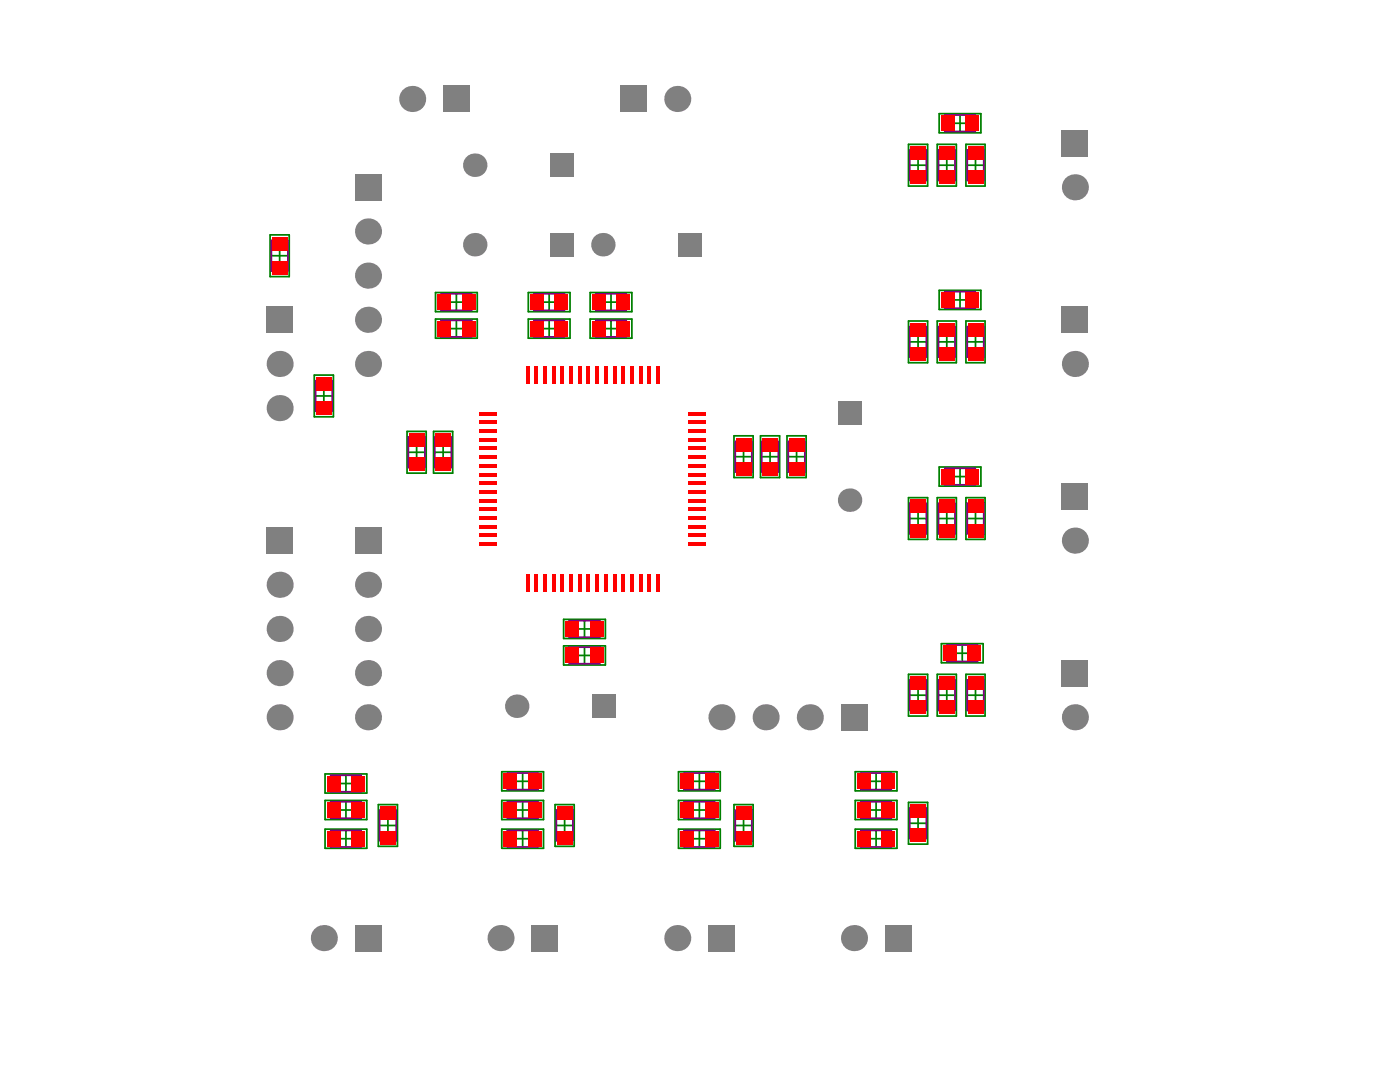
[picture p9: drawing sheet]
<svg xmlns="http://www.w3.org/2000/svg" width="279mm" height="216mm" viewBox="0 0 279 216" stroke-linecap="round" stroke-linejoin="round" font-family="sans-serif">
<g fill="none" stroke="#008000" stroke-width=".35">
<path d="M181.3 28.8h3.8v8.3h-3.8zM181.6 33h3.3M183.2 31.3v3.3M187 28.8h3.9v8.3h-3.9zM187.3 33h3.3M187.4 22.7h8.4v3.8h-8.4zM189 31.3v3.3M189.9 24.6h3.3M191.6 22.9v3.3M192.8 28.8h3.8v8.3h-3.8zM193 33h3.3M194.7 31.3v3.3"/>
<path d="M53.9 46.9h3.8v8.3h-3.8zM54.2 51h3.3M55.8 49.4v3.3M86.9 58.4h8.3v3.8h-8.3zM91.1 58.6v3.3M105.4 58.4h8.4v3.8h-8.4zM109.6 58.6v3.3M117.8 58.4h8.3v3.8h-8.3zM121.9 58.6v3.3M187.4 57.9h8.4v3.9h-8.4zM189.9 59.8h3.3M191.6 58.2v3.3"/>
<path d="M62.7 74.8h3.8v8.4h-3.8zM63 79h3.3M64.6 77.4v3.3M86.9 63.7h8.3v3.8h-8.3zM89.4 65.6h3.3M89.4 60.3h3.3M91.1 63.9v3.3M105.4 63.7h8.4v3.8h-8.4zM107.9 65.6h3.3M107.9 60.3h3.3M109.6 63.9v3.3M117.8 63.7h8.3v3.8h-8.3z"/>
<path d="M120.3 65.6h3.3M120.3 60.3h3.3M121.9 63.9v3.3M181.3 64.1h3.8v8.3h-3.8zM181.6 68.2h3.3M183.2 66.6v3.3M187 64.1h3.9v8.3h-3.9zM187.3 68.2h3.3M189 66.6v3.3M192.8 64.1h3.8v8.3h-3.8zM193 68.2h3.3M194.7 66.6v3.3"/>
<path d="M81.2 86.1h3.9v8.3h-3.9zM81.5 90.2h3.3M83.1 88.6v3.3M86.5 86.1h3.8v8.3h-3.8zM86.8 90.2h3.3M88.4 88.6v3.3M146.5 87h3.8v8.3h-3.8zM146.7 91.1h3.3M148.4 89.5v3.3M151.8 87h3.8v8.3h-3.8zM152 91.1h3.3M153.7 89.5v3.3"/>
<path d="M157.1 87h3.8v8.3h-3.8zM157.3 91.1h3.3M159 89.5v3.3M181.3 99.3h3.8v8.3h-3.8zM187 99.3h3.9v8.3h-3.9zM187.4 93.2h8.4v3.8h-8.4zM189.9 95.1h3.3M191.6 93.4v3.3M192.8 99.3h3.8v8.3h-3.8zM181.6 103.5h3.3M183.2 101.8v3.3M187.3 103.5h3.3"/>
<path d="M189 101.8v3.3M193 103.5h3.3M194.7 101.8v3.3M112.5 123.6h8.3v3.8h-8.3zM112.5 128.9h8.3v3.8h-8.3zM115 130.8h3.3M115 125.5h3.3M116.7 123.8v3.3M116.7 129.1v3.3M181.3 134.6h3.8v8.3h-3.8zM181.6 138.7h3.3M183.2 137.1v3.3"/>
<path d="M187 134.6h3.9v8.3h-3.9zM187.3 138.7h3.3M187.9 128.4h8.3v3.9h-8.3zM189 137.1v3.3M190.4 130.3h3.3M192 128.7v3.3M192.8 134.6h3.8v8.3h-3.8zM193 138.7h3.3M194.7 137.1v3.3M64.9 154.4h8.3v3.8h-8.3zM64.9 159.7h8.3v3.8h-8.3zM67.4 156.3h3.3"/>
<path d="M69 154.7v3.3M69 160v3.3M100.1 154h8.4v3.8h-8.4zM100.1 159.7h8.4v3.8h-8.4zM102.7 155.9h3.3M104.3 154.3v3.2M104.3 160v3.3M135.4 154h8.3v3.8h-8.3zM135.4 159.7h8.3v3.8h-8.3zM137.9 155.9h3.3M139.6 154.3v3.2M139.6 160v3.3"/>
<path d="M170.7 154h8.3v3.8h-8.3zM170.7 159.7h8.3v3.8h-8.3zM173.2 155.9h3.3M174.8 154.3v3.2M174.8 160v3.3M64.9 165.4h8.3v3.9h-8.3zM67.4 167.4h3.3M67.4 161.6h3.3M69 165.7v3.3M75.5 160.6h3.8v8.3h-3.8zM75.8 164.7h3.3M77.4 163.1v3.3"/>
<path d="M100.1 165.4h8.4v3.9h-8.4zM102.7 167.4h3.3M102.7 161.6h3.3M104.3 165.7v3.3M110.8 160.6h3.8v8.3h-3.8zM111 164.7h3.3M112.7 163.1v3.3M135.4 165.4h8.3v3.9h-8.3zM137.9 167.4h3.3M137.9 161.6h3.3M139.6 165.7v3.3M146.5 160.6h3.8v8.3h-3.8z"/>
<path d="M146.7 164.7h3.3M148.4 163.1v3.3M170.7 165.4h8.3v3.9h-8.3zM173.2 167.4h3.3M173.2 161.6h3.3M174.8 165.7v3.3M181.3 160.1h3.8v8.3h-3.8zM181.6 164.3h3.3M183.2 162.6v3.3"/>
</g>
<g fill="none" stroke="#800080" stroke-width=".35">
<path d="M181.6 29.9h3.3v6.1h-3.3zM187.3 29.9h3.3v6.1h-3.3zM188.6 22.9h6v3.3h-6zM193 29.9h3.3v6.1h-3.3zM54.2 48h3.3v6.1h-3.3zM88 58.6h6.1v3.3h-6.1zM106.6 58.6h6v3.3h-6zM118.9 58.6h6.1v3.3h-6.1zM188.6 58.2h6v3.3h-6zM63 76h3.3v6h-3.3zM88 63.9h6.1v3.3h-6.1zM106.6 63.9h6v3.3h-6z"/>
<path d="M118.9 63.9h6.1v3.3h-6.1zM181.6 65.2h3.3v6.1h-3.3zM187.3 65.2h3.3v6.1h-3.3zM193 65.2h3.3v6.1h-3.3zM81.5 87.2h3.3v6.1h-3.3zM86.8 87.2h3.3v6.1h-3.3zM146.7 88.1h3.3v6.1h-3.3zM152 88.1h3.3v6.1h-3.3zM157.3 88.1h3.3v6.1h-3.3zM188.6 93.4h6v3.3h-6zM181.6 100.4h3.3v6.1h-3.3zM187.3 100.4h3.3v6.1h-3.3z"/>
<path d="M193 100.4h3.3v6.1h-3.3zM113.6 123.8h6.1v3.3h-6.1zM113.6 129.1h6.1v3.3h-6.1zM181.6 135.7h3.3v6.1h-3.3zM187.3 135.7h3.3v6.1h-3.3zM189 128.7h6.1v3.3h-6.1zM193 135.7h3.3v6.1h-3.3zM66 154.7h6.1v3.3h-6.1zM66 160h6.1v3.3h-6.1zM101.3 154.3h6v3.2h-6zM101.3 160h6v3.3h-6zM136.5 154.3h6.1v3.2h-6.1z"/>
<path d="M136.5 160h6.1v3.3h-6.1zM171.8 154.3h6.1v3.2h-6.1zM171.8 160h6.1v3.3h-6.1zM66 165.7h6.1v3.3h-6.1zM75.8 161.7h3.3v6h-3.3zM101.3 165.7h6v3.3h-6zM111 161.7h3.3v6h-3.3zM136.5 165.7h6.1v3.3h-6.1zM146.7 161.7h3.3v6h-3.3zM171.8 165.7h6.1v3.3h-6.1zM181.6 161.2h3.3v6.1h-3.3z"/>
</g>
<g fill="#808080">
<circle cx="152.8" cy="143.1" r="2.6"/>
<circle cx="82.3" cy="19.7" r="2.6"/>
<circle cx="103.1" cy="140.9" r="2.34"/>
<circle cx="55.8" cy="143.1" r="2.6"/>
<circle cx="55.8" cy="72.6" r="2.6"/>
<circle cx="73.4" cy="143.1" r="2.6"/>
<circle cx="73.4" cy="72.6" r="2.6"/>
<circle cx="161.6" cy="143.1" r="2.6"/>
<circle cx="214.5" cy="143.1" r="2.6"/>
<circle cx="214.5" cy="107.9" r="2.6"/>
<circle cx="214.5" cy="72.6" r="2.6"/>
<circle cx="214.5" cy="37.4" r="2.6"/>
<circle cx="55.8" cy="125.5" r="2.6"/>
<circle cx="55.8" cy="134.3" r="2.6"/>
<circle cx="55.8" cy="81.4" r="2.6"/>
<circle cx="64.6" cy="187.2" r="2.6"/>
<circle cx="73.4" cy="134.3" r="2.6"/>
<circle cx="73.4" cy="125.5" r="2.6"/>
<circle cx="73.4" cy="63.8" r="2.6"/>
<circle cx="73.4" cy="55" r="2.6"/>
<circle cx="73.4" cy="46.2" r="2.6"/>
<circle cx="99.9" cy="187.2" r="2.6"/>
<circle cx="94.7" cy="48.8" r="2.34"/>
<circle cx="135.2" cy="187.2" r="2.6"/>
<circle cx="120.3" cy="48.8" r="2.34"/>
<circle cx="135.2" cy="19.7" r="2.6"/>
<circle cx="170.4" cy="187.2" r="2.6"/>
<circle cx="169.6" cy="99.8" r="2.34"/>
<circle cx="55.8" cy="116.7" r="2.6"/>
<circle cx="73.4" cy="116.7" r="2.6"/>
<circle cx="94.7" cy="33" r="2.34"/>
<circle cx="144" cy="143.1" r="2.6"/>
</g>
<g fill="#808080">
<path d="M53.2 105.3h5.2v5.2h-5.2z" fill-rule="evenodd"/>
<path d="M70.8 105.3h5.3v5.2h-5.3z" fill-rule="evenodd"/>
<path d="M70.8 34.8h5.3v5.2h-5.3z" fill-rule="evenodd"/>
<path d="M167.8 140.5h5.2v5.2h-5.2z" fill-rule="evenodd"/>
<path d="M53.2 61.2h5.2v5.2h-5.2z" fill-rule="evenodd"/>
<path d="M70.8 184.6h5.3v5.2h-5.3z" fill-rule="evenodd"/>
<path d="M106.1 184.6h5.2v5.2h-5.2z" fill-rule="evenodd"/>
<path d="M109.8 46.5h4.6v4.7h-4.6z" fill-rule="evenodd"/>
<path d="M135.3 46.5h4.7v4.7h-4.7z" fill-rule="evenodd"/>
<path d="M123.7 17.1h5.3v5.2h-5.3z" fill-rule="evenodd"/>
<path d="M167.2 80.1h4.7v4.7h-4.7z" fill-rule="evenodd"/>
<path d="M176.6 184.6h5.3v5.2h-5.3z" fill-rule="evenodd"/>
<path d="M211.9 131.7h5.2v5.2h-5.2z" fill-rule="evenodd"/>
<path d="M211.9 96.5h5.2v5.2h-5.2z" fill-rule="evenodd"/>
<path d="M211.9 61.2h5.2v5.2h-5.2z" fill-rule="evenodd"/>
<path d="M109.8 30.6h4.6v4.7h-4.6z" fill-rule="evenodd"/>
<path d="M118.1 138.6h4.7v4.7h-4.7z" fill-rule="evenodd"/>
<path d="M211.9 26h5.2v5.2h-5.2z" fill-rule="evenodd"/>
<path d="M88.5 17.1h5.2v5.2h-5.2z" fill-rule="evenodd"/>
<path d="M141.4 184.6h5.2v5.2h-5.2z" fill-rule="evenodd"/>
</g>
<g fill="#f00">
<path d="M65.2 154.8h2.8v3.1h-2.8z" fill-rule="evenodd"/>
<path d="M81.6 91.3h3.1v2.8h-3.1z" fill-rule="evenodd"/>
<path d="M81.6 86.4h3.1v2.8h-3.1z" fill-rule="evenodd"/>
<path d="M86.9 91.3h3.1v2.8h-3.1z" fill-rule="evenodd"/>
<path d="M86.9 86.4h3.1v2.8h-3.1z" fill-rule="evenodd"/>
<path d="M87.3 64h2.7v3.1h-2.7z" fill-rule="evenodd"/>
<path d="M95.7 104.7h3.5v.7h-3.5z" fill-rule="evenodd"/>
<path d="M95.7 106.5h3.5v.7h-3.5z" fill-rule="evenodd"/>
<path d="M95.7 108.2h3.5v.7h-3.5z" fill-rule="evenodd"/>
<path d="M95.7 97.8h3.5v.7h-3.5z" fill-rule="evenodd"/>
<path d="M95.7 99.5h3.5v.7h-3.5z" fill-rule="evenodd"/>
<path d="M95.7 101.3h3.5v.7h-3.5z" fill-rule="evenodd"/>
<path d="M95.7 103h3.5v.7h-3.5z" fill-rule="evenodd"/>
<path d="M95.7 90.9h3.5v.7h-3.5z" fill-rule="evenodd"/>
<path d="M95.7 92.6h3.5v.7h-3.5z" fill-rule="evenodd"/>
<path d="M95.7 94.3h3.5v.7h-3.5z" fill-rule="evenodd"/>
<path d="M95.7 96.1h3.5v.7h-3.5z" fill-rule="evenodd"/>
<path d="M95.7 83.9h3.5v.7h-3.5z" fill-rule="evenodd"/>
<path d="M95.7 85.7h3.5v.7h-3.5z" fill-rule="evenodd"/>
<path d="M95.7 87.4h3.5v.7h-3.5z" fill-rule="evenodd"/>
<path d="M95.7 89.1h3.5v.7h-3.5z" fill-rule="evenodd"/>
<path d="M100.5 154.3h2.8v3.2h-2.8z" fill-rule="evenodd"/>
<path d="M110.6 64h2.8v3.1h-2.8z" fill-rule="evenodd"/>
<path d="M123 64h2.8v3.1h-2.8z" fill-rule="evenodd"/>
<path d="M135.8 154.3h2.7v3.2h-2.7z" fill-rule="evenodd"/>
<path d="M137.4 108.2h3.5v.7h-3.5z" fill-rule="evenodd"/>
<path d="M137.4 106.5h3.5v.7h-3.5z" fill-rule="evenodd"/>
<path d="M137.4 104.7h3.5v.7h-3.5z" fill-rule="evenodd"/>
<path d="M137.4 103h3.5v.7h-3.5z" fill-rule="evenodd"/>
<path d="M137.4 101.3h3.5v.7h-3.5z" fill-rule="evenodd"/>
<path d="M137.4 99.5h3.5v.7h-3.5z" fill-rule="evenodd"/>
<path d="M137.4 97.8h3.5v.7h-3.5z" fill-rule="evenodd"/>
<path d="M137.4 96.1h3.5v.7h-3.5z" fill-rule="evenodd"/>
<path d="M137.4 94.3h3.5v.7h-3.5z" fill-rule="evenodd"/>
<path d="M137.4 92.6h3.5v.7h-3.5z" fill-rule="evenodd"/>
<path d="M137.4 90.9h3.5v.7h-3.5z" fill-rule="evenodd"/>
<path d="M137.4 89.1h3.5v.7h-3.5z" fill-rule="evenodd"/>
<path d="M137.4 87.4h3.5v.7h-3.5z" fill-rule="evenodd"/>
<path d="M137.4 85.7h3.5v.7h-3.5z" fill-rule="evenodd"/>
<path d="M137.4 83.9h3.5v.7h-3.5z" fill-rule="evenodd"/>
<path d="M152.1 92.2h3.1v2.7h-3.1z" fill-rule="evenodd"/>
<path d="M157.4 92.2h3.1v2.7h-3.1z" fill-rule="evenodd"/>
<path d="M171 154.3h2.8v3.2h-2.8z" fill-rule="evenodd"/>
<path d="M187.4 134.9h3.1v2.8h-3.1z" fill-rule="evenodd"/>
<path d="M188.2 128.8h2.8v3.1h-2.8z" fill-rule="evenodd"/>
<path d="M187.4 99.6h3.1v2.8h-3.1z" fill-rule="evenodd"/>
<path d="M187.8 93.5h2.8v3.2h-2.8z" fill-rule="evenodd"/>
<path d="M187.4 64.4h3.1v2.8h-3.1z" fill-rule="evenodd"/>
<path d="M187.8 58.3h2.8v3.1h-2.8z" fill-rule="evenodd"/>
<path d="M187.4 29.1h3.1v2.8h-3.1z" fill-rule="evenodd"/>
<path d="M187.8 23h2.8v3.2h-2.8z" fill-rule="evenodd"/>
<path d="M193.1 134.9h3.1v2.8h-3.1z" fill-rule="evenodd"/>
<path d="M193.1 128.8h2.8v3.1h-2.8z" fill-rule="evenodd"/>
<path d="M193.1 99.6h3.1v2.8h-3.1z" fill-rule="evenodd"/>
<path d="M192.6 93.5h2.8v3.2h-2.8z" fill-rule="evenodd"/>
<path d="M193.1 64.4h3.1v2.8h-3.1z" fill-rule="evenodd"/>
<path d="M192.6 58.3h2.8v3.1h-2.8z" fill-rule="evenodd"/>
<path d="M193.1 29.1h3.1v2.8h-3.1z" fill-rule="evenodd"/>
<path d="M192.6 23h2.8v3.2h-2.8z" fill-rule="evenodd"/>
<path d="M65.2 165.8h2.8v3.1h-2.8z" fill-rule="evenodd"/>
<path d="M65.2 160.1h2.8v3.1h-2.8z" fill-rule="evenodd"/>
<path d="M95.7 82.2h3.5v.7h-3.5z" fill-rule="evenodd"/>
<path d="M100.5 160.1h2.8v3.1h-2.8z" fill-rule="evenodd"/>
<path d="M100.5 165.8h2.8v3.1h-2.8z" fill-rule="evenodd"/>
<path d="M104.9 73h.7v3.5h-.7z" fill-rule="evenodd"/>
<path d="M111.9 73h.7v3.5h-.7z" fill-rule="evenodd"/>
<path d="M110.1 73h.7v3.5h-.7z" fill-rule="evenodd"/>
<path d="M108.4 73h.7v3.5h-.7z" fill-rule="evenodd"/>
<path d="M117.7 123.9h2.8v3.2h-2.8z" fill-rule="evenodd"/>
<path d="M117.7 129.2h2.8v3.1h-2.8z" fill-rule="evenodd"/>
<path d="M118.8 73h.7v3.5h-.7z" fill-rule="evenodd"/>
<path d="M117.1 73h.7v3.5h-.7z" fill-rule="evenodd"/>
<path d="M115.4 73h.7v3.5h-.7z" fill-rule="evenodd"/>
<path d="M125.8 73h.7v3.5h-.7z" fill-rule="evenodd"/>
<path d="M124 73h.7v3.5h-.7z" fill-rule="evenodd"/>
<path d="M122.3 73h.7v3.5h-.7z" fill-rule="evenodd"/>
<path d="M131 73h.7v3.5h-.7z" fill-rule="evenodd"/>
<path d="M129.2 73h.7v3.5h-.7z" fill-rule="evenodd"/>
<path d="M135.8 160.1h2.7v3.1h-2.7z" fill-rule="evenodd"/>
<path d="M135.8 165.8h2.7v3.1h-2.7z" fill-rule="evenodd"/>
<path d="M137.4 82.2h3.5v.7h-3.5z" fill-rule="evenodd"/>
<path d="M152.1 87.3h3.1v2.8h-3.1z" fill-rule="evenodd"/>
<path d="M157.4 87.3h3.1v2.8h-3.1z" fill-rule="evenodd"/>
<path d="M171 160.1h2.8v3.1h-2.8z" fill-rule="evenodd"/>
<path d="M171 165.8h2.8v3.1h-2.8z" fill-rule="evenodd"/>
<path d="M187.4 139.8h3.1v2.7h-3.1z" fill-rule="evenodd"/>
<path d="M187.4 104.5h3.1v2.8h-3.1z" fill-rule="evenodd"/>
<path d="M187.4 69.3h3.1v2.7h-3.1z" fill-rule="evenodd"/>
<path d="M187.4 34h3.1v2.8h-3.1z" fill-rule="evenodd"/>
<path d="M193.1 139.8h3.1v2.7h-3.1z" fill-rule="evenodd"/>
<path d="M193.1 104.5h3.1v2.8h-3.1z" fill-rule="evenodd"/>
<path d="M193.1 69.3h3.1v2.7h-3.1z" fill-rule="evenodd"/>
<path d="M193.1 34h3.1v2.8h-3.1z" fill-rule="evenodd"/>
<path d="M87.3 58.7h2.7v3.1h-2.7z" fill-rule="evenodd"/>
<path d="M104.9 114.6h.7v3.5h-.7z" fill-rule="evenodd"/>
<path d="M110.6 58.7h2.8v3.1h-2.8z" fill-rule="evenodd"/>
<path d="M108.4 114.6h.7v3.5h-.7z" fill-rule="evenodd"/>
<path d="M110.1 114.6h.7v3.5h-.7z" fill-rule="evenodd"/>
<path d="M111.9 114.6h.7v3.5h-.7z" fill-rule="evenodd"/>
<path d="M115.4 114.6h.7v3.5h-.7z" fill-rule="evenodd"/>
<path d="M117.1 114.6h.7v3.5h-.7z" fill-rule="evenodd"/>
<path d="M118.8 114.6h.7v3.5h-.7z" fill-rule="evenodd"/>
<path d="M123 58.7h2.8v3.1h-2.8z" fill-rule="evenodd"/>
<path d="M122.3 114.6h.7v3.5h-.7z" fill-rule="evenodd"/>
<path d="M124 114.6h.7v3.5h-.7z" fill-rule="evenodd"/>
<path d="M125.8 114.6h.7v3.5h-.7z" fill-rule="evenodd"/>
<path d="M129.2 114.6h.7v3.5h-.7z" fill-rule="evenodd"/>
<path d="M131 114.6h.7v3.5h-.7z" fill-rule="evenodd"/>
<path d="M70.1 154.8h2.8v3.1h-2.8z" fill-rule="evenodd"/>
<path d="M63.1 80h3.1v2.8h-3.1z" fill-rule="evenodd"/>
<path d="M105.3 154.3h2.8v3.2h-2.8z" fill-rule="evenodd"/>
<path d="M92.1 64h2.8v3.1h-2.8z" fill-rule="evenodd"/>
<path d="M105.8 64h2.8v3.1h-2.8z" fill-rule="evenodd"/>
<path d="M140.6 154.3h2.8v3.2h-2.8z" fill-rule="evenodd"/>
<path d="M118.1 64h2.8v3.1h-2.8z" fill-rule="evenodd"/>
<path d="M146.8 92.2h3.2v2.7h-3.2z" fill-rule="evenodd"/>
<path d="M175.9 154.3h2.8v3.2h-2.8z" fill-rule="evenodd"/>
<path d="M181.7 134.9h3.1v2.8h-3.1z" fill-rule="evenodd"/>
<path d="M181.7 99.6h3.1v2.8h-3.1z" fill-rule="evenodd"/>
<path d="M181.7 64.4h3.1v2.8h-3.1z" fill-rule="evenodd"/>
<path d="M181.7 29.1h3.1v2.8h-3.1z" fill-rule="evenodd"/>
<path d="M54.2 47.2h3.2v2.8h-3.2z" fill-rule="evenodd"/>
<path d="M54.2 52.1h3.2v2.7h-3.2z" fill-rule="evenodd"/>
<path d="M75.9 165.8h3.1v2.7h-3.1z" fill-rule="evenodd"/>
<path d="M75.9 160.9h3.1v2.8h-3.1z" fill-rule="evenodd"/>
<path d="M70.1 165.8h2.8v3.1h-2.8z" fill-rule="evenodd"/>
<path d="M70.1 160.1h2.8v3.1h-2.8z" fill-rule="evenodd"/>
<path d="M63.1 75.2h3.1v2.8h-3.1z" fill-rule="evenodd"/>
<path d="M111.1 165.8h3.1v2.7h-3.1z" fill-rule="evenodd"/>
<path d="M111.1 160.9h3.1v2.8h-3.1z" fill-rule="evenodd"/>
<path d="M105.3 160.1h2.8v3.1h-2.8z" fill-rule="evenodd"/>
<path d="M105.3 165.8h2.8v3.1h-2.8z" fill-rule="evenodd"/>
<path d="M112.8 123.9h2.8v3.2h-2.8z" fill-rule="evenodd"/>
<path d="M112.8 129.2h2.8v3.1h-2.8z" fill-rule="evenodd"/>
<path d="M113.6 73h.7v3.5h-.7z" fill-rule="evenodd"/>
<path d="M106.7 73h.7v3.5h-.7z" fill-rule="evenodd"/>
<path d="M140.6 160.1h2.8v3.1h-2.8z" fill-rule="evenodd"/>
<path d="M140.6 165.8h2.8v3.1h-2.8z" fill-rule="evenodd"/>
<path d="M127.5 73h.7v3.5h-.7z" fill-rule="evenodd"/>
<path d="M120.6 73h.7v3.5h-.7z" fill-rule="evenodd"/>
<path d="M146.8 165.8h3.2v2.7h-3.2z" fill-rule="evenodd"/>
<path d="M146.8 160.9h3.2v2.8h-3.2z" fill-rule="evenodd"/>
<path d="M146.8 87.3h3.2v2.8h-3.2z" fill-rule="evenodd"/>
<path d="M181.7 165.3h3.1v2.8h-3.1z" fill-rule="evenodd"/>
<path d="M181.7 160.5h3.1v2.7h-3.1z" fill-rule="evenodd"/>
<path d="M175.9 160.1h2.8v3.1h-2.8z" fill-rule="evenodd"/>
<path d="M175.9 165.8h2.8v3.1h-2.8z" fill-rule="evenodd"/>
<path d="M181.7 139.8h3.1v2.7h-3.1z" fill-rule="evenodd"/>
<path d="M181.7 104.5h3.1v2.8h-3.1z" fill-rule="evenodd"/>
<path d="M181.7 69.3h3.1v2.7h-3.1z" fill-rule="evenodd"/>
<path d="M181.7 34h3.1v2.8h-3.1z" fill-rule="evenodd"/>
<path d="M92.1 58.7h2.8v3.1h-2.8z" fill-rule="evenodd"/>
<path d="M105.8 58.7h2.8v3.1h-2.8z" fill-rule="evenodd"/>
<path d="M106.7 114.6h.7v3.5h-.7z" fill-rule="evenodd"/>
<path d="M113.6 114.6h.7v3.5h-.7z" fill-rule="evenodd"/>
<path d="M118.1 58.7h2.8v3.1h-2.8z" fill-rule="evenodd"/>
<path d="M120.6 114.6h.7v3.5h-.7z" fill-rule="evenodd"/>
<path d="M127.5 114.6h.7v3.5h-.7z" fill-rule="evenodd"/>
</g>
</svg>
